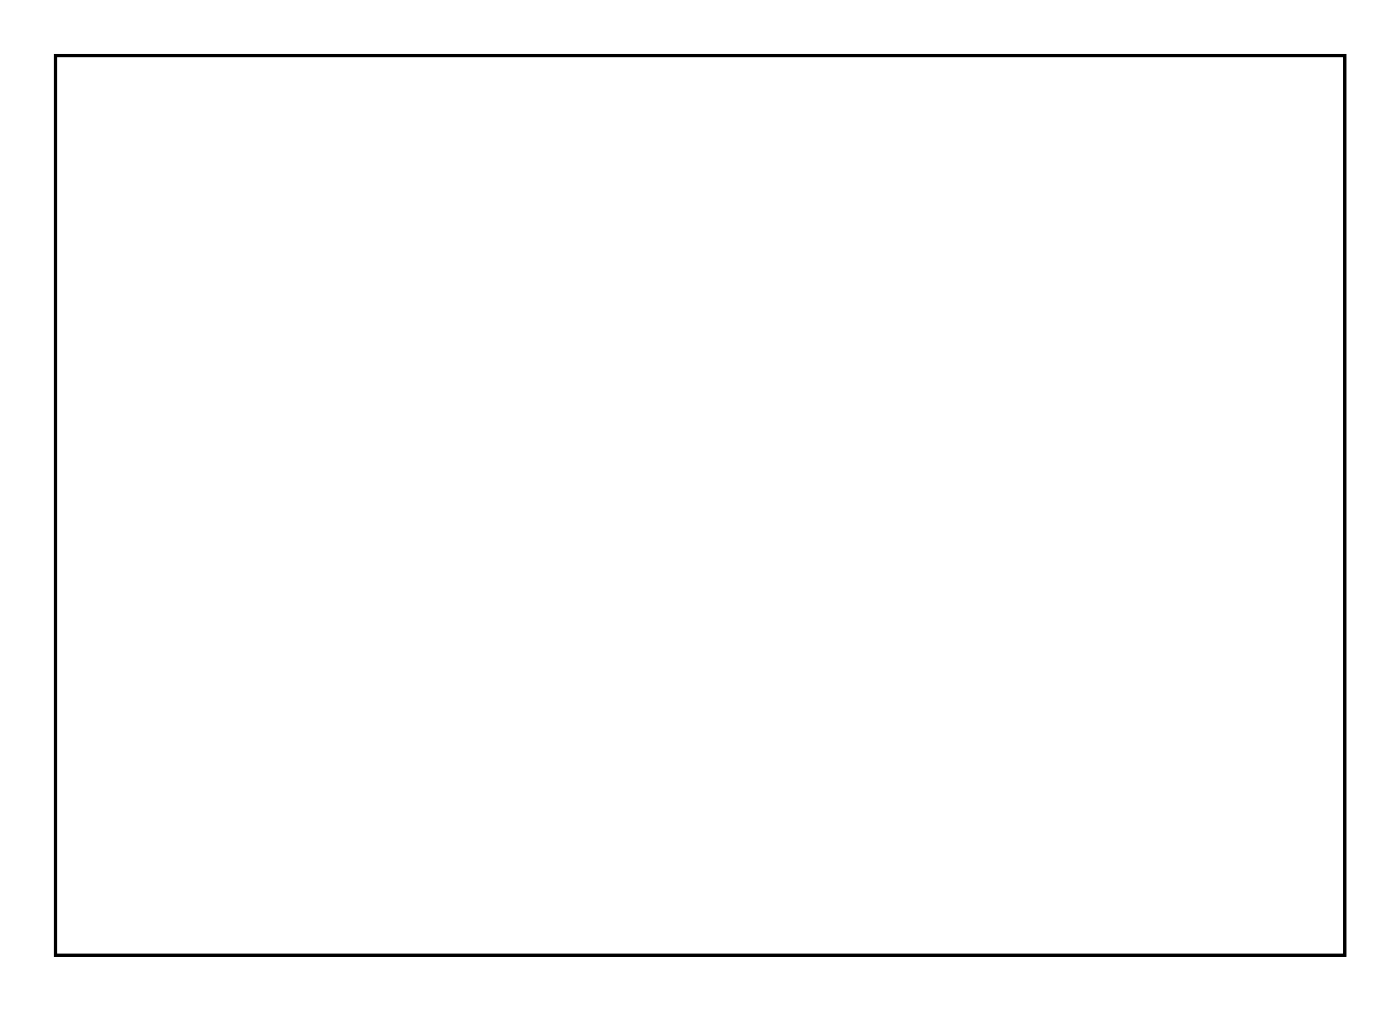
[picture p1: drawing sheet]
<svg xmlns="http://www.w3.org/2000/svg" width="92mm" height="66mm" viewBox="0 0 92 66" stroke-linecap="round" stroke-linejoin="round" font-family="sans-serif">
<path d="M3.6 3.6h84.5v58.9h-84.5z" fill="none" stroke="#000" stroke-width=".2"/>
<path d="M3.6 3.6h84.5v59h-84.5zM3.6 3.6v58.9h84.5v-58.9z" fill="#000"/>
<circle cx="30.8" cy="16.2" r=".68" fill="#fff"/>
<circle cx="30.8" cy="16.2" r=".68" fill="none" stroke="#fff" stroke-width=".68" stroke-linecap="butt"/>
<path d="M30.1 15.5h1.4v1.4h-1.4z" fill="#fff"/>
<path d="M30.1 15.5h1.4v1.4h-1.4z" fill="none" stroke="#fff" stroke-width=".68" stroke-linecap="butt"/>
<circle cx="30.8" cy="18.7" r=".68" fill="#fff"/>
<circle cx="30.8" cy="18.7" r=".68" fill="none" stroke="#fff" stroke-width=".68" stroke-linecap="butt"/>
<circle cx="30.8" cy="21.3" r=".68" fill="#fff"/>
<circle cx="30.8" cy="21.3" r=".68" fill="none" stroke="#fff" stroke-width=".68" stroke-linecap="butt"/>
<circle cx="30.8" cy="23.8" r=".68" fill="#fff"/>
<circle cx="30.8" cy="23.8" r=".68" fill="none" stroke="#fff" stroke-width=".68" stroke-linecap="butt"/>
<circle cx="30.8" cy="26.4" r=".68" fill="#fff"/>
<circle cx="30.8" cy="26.4" r=".68" fill="none" stroke="#fff" stroke-width=".68" stroke-linecap="butt"/>
<circle cx="30.8" cy="28.9" r=".68" fill="#fff"/>
<circle cx="30.8" cy="28.9" r=".68" fill="none" stroke="#fff" stroke-width=".68" stroke-linecap="butt"/>
<circle cx="30.8" cy="31.4" r=".68" fill="#fff"/>
<circle cx="30.8" cy="31.4" r=".68" fill="none" stroke="#fff" stroke-width=".68" stroke-linecap="butt"/>
<circle cx="30.8" cy="34" r=".68" fill="#fff"/>
<circle cx="30.8" cy="34" r=".68" fill="none" stroke="#fff" stroke-width=".68" stroke-linecap="butt"/>
<circle cx="30.8" cy="36.5" r=".68" fill="#fff"/>
<circle cx="30.8" cy="36.5" r=".68" fill="none" stroke="#fff" stroke-width=".68" stroke-linecap="butt"/>
<circle cx="30.8" cy="39.1" r=".68" fill="#fff"/>
<circle cx="30.8" cy="39.1" r=".68" fill="none" stroke="#fff" stroke-width=".68" stroke-linecap="butt"/>
<circle cx="30.8" cy="41.6" r=".68" fill="#fff"/>
<circle cx="30.8" cy="41.6" r=".68" fill="none" stroke="#fff" stroke-width=".68" stroke-linecap="butt"/>
<circle cx="30.8" cy="44.1" r=".68" fill="#fff"/>
<circle cx="30.8" cy="44.1" r=".68" fill="none" stroke="#fff" stroke-width=".68" stroke-linecap="butt"/>
<circle cx="30.8" cy="46.7" r=".68" fill="#fff"/>
<circle cx="30.8" cy="46.7" r=".68" fill="none" stroke="#fff" stroke-width=".68" stroke-linecap="butt"/>
<circle cx="30.8" cy="49.2" r=".68" fill="#fff"/>
<circle cx="30.8" cy="49.2" r=".68" fill="none" stroke="#fff" stroke-width=".68" stroke-linecap="butt"/>
<circle cx="30.8" cy="51.8" r=".68" fill="#fff"/>
<circle cx="30.8" cy="51.8" r=".68" fill="none" stroke="#fff" stroke-width=".68" stroke-linecap="butt"/>
<circle cx="30.8" cy="54.3" r=".68" fill="#fff"/>
<circle cx="30.8" cy="54.3" r=".68" fill="none" stroke="#fff" stroke-width=".68" stroke-linecap="butt"/>
<circle cx="30.8" cy="56.8" r=".68" fill="#fff"/>
<circle cx="30.8" cy="56.8" r=".68" fill="none" stroke="#fff" stroke-width=".68" stroke-linecap="butt"/>
<circle cx="46" cy="16.2" r=".68" fill="#fff"/>
<circle cx="46" cy="16.2" r=".68" fill="none" stroke="#fff" stroke-width=".68" stroke-linecap="butt"/>
<circle cx="46" cy="18.7" r=".68" fill="#fff"/>
<circle cx="46" cy="18.7" r=".68" fill="none" stroke="#fff" stroke-width=".68" stroke-linecap="butt"/>
<circle cx="46" cy="21.3" r=".68" fill="#fff"/>
<circle cx="46" cy="21.3" r=".68" fill="none" stroke="#fff" stroke-width=".68" stroke-linecap="butt"/>
<circle cx="46" cy="23.8" r=".68" fill="#fff"/>
<circle cx="46" cy="23.8" r=".68" fill="none" stroke="#fff" stroke-width=".68" stroke-linecap="butt"/>
<circle cx="46" cy="26.4" r=".68" fill="#fff"/>
<circle cx="46" cy="26.4" r=".68" fill="none" stroke="#fff" stroke-width=".68" stroke-linecap="butt"/>
<circle cx="46" cy="28.9" r=".68" fill="#fff"/>
<circle cx="46" cy="28.9" r=".68" fill="none" stroke="#fff" stroke-width=".68" stroke-linecap="butt"/>
<circle cx="46" cy="36.5" r=".68" fill="#fff"/>
<circle cx="46" cy="36.5" r=".68" fill="none" stroke="#fff" stroke-width=".68" stroke-linecap="butt"/>
<circle cx="46" cy="39.1" r=".68" fill="#fff"/>
<circle cx="46" cy="39.1" r=".68" fill="none" stroke="#fff" stroke-width=".68" stroke-linecap="butt"/>
<circle cx="46" cy="34" r=".68" fill="#fff"/>
<circle cx="46" cy="34" r=".68" fill="none" stroke="#fff" stroke-width=".68" stroke-linecap="butt"/>
<circle cx="46" cy="31.4" r=".68" fill="#fff"/>
<circle cx="46" cy="31.4" r=".68" fill="none" stroke="#fff" stroke-width=".68" stroke-linecap="butt"/>
<circle cx="46" cy="41.6" r=".68" fill="#fff"/>
<circle cx="46" cy="41.6" r=".68" fill="none" stroke="#fff" stroke-width=".68" stroke-linecap="butt"/>
<circle cx="46" cy="44.1" r=".68" fill="#fff"/>
<circle cx="46" cy="44.1" r=".68" fill="none" stroke="#fff" stroke-width=".68" stroke-linecap="butt"/>
<circle cx="46" cy="46.7" r=".68" fill="#fff"/>
<circle cx="46" cy="46.7" r=".68" fill="none" stroke="#fff" stroke-width=".68" stroke-linecap="butt"/>
<circle cx="46" cy="49.2" r=".68" fill="#fff"/>
<circle cx="46" cy="49.2" r=".68" fill="none" stroke="#fff" stroke-width=".68" stroke-linecap="butt"/>
<circle cx="46" cy="51.8" r=".68" fill="#fff"/>
<circle cx="46" cy="51.8" r=".68" fill="none" stroke="#fff" stroke-width=".68" stroke-linecap="butt"/>
<circle cx="46" cy="54.3" r=".68" fill="#fff"/>
<circle cx="46" cy="54.3" r=".68" fill="none" stroke="#fff" stroke-width=".68" stroke-linecap="butt"/>
<circle cx="46" cy="56.8" r=".68" fill="#fff"/>
<circle cx="46" cy="56.8" r=".68" fill="none" stroke="#fff" stroke-width=".68" stroke-linecap="butt"/>
<path d="M65.6 15.5h1.5v1.4h-1.5z" fill="#fff"/>
<path d="M65.6 15.5h1.5v1.4h-1.5z" fill="none" stroke="#fff" stroke-width=".76" stroke-linecap="butt"/>
<circle cx="66.3" cy="16.2" r=".74" fill="#fff"/>
<circle cx="66.3" cy="16.2" r=".74" fill="none" stroke="#fff" stroke-width=".76" stroke-linecap="butt"/>
<circle cx="63.8" cy="16.2" r=".74" fill="#fff"/>
<circle cx="63.8" cy="16.2" r=".74" fill="none" stroke="#fff" stroke-width=".76" stroke-linecap="butt"/>
<circle cx="61.3" cy="16.2" r=".74" fill="#fff"/>
<circle cx="61.3" cy="16.2" r=".74" fill="none" stroke="#fff" stroke-width=".76" stroke-linecap="butt"/>
<circle cx="18.1" cy="55.7" r=".58" fill="#fff"/>
<circle cx="18.1" cy="55.7" r=".58" fill="none" stroke="#fff" stroke-width=".51"/>
<circle cx="18.1" cy="49.2" r=".58" fill="#fff"/>
<circle cx="18.1" cy="49.2" r=".58" fill="none" stroke="#fff" stroke-width=".51"/>
<path d="M17.3 28.2h1.5v1.4h-1.5z" fill="#fff"/>
<path d="M17.3 28.2h1.5v1.4h-1.5z" fill="none" stroke="#fff" stroke-width=".76" stroke-linecap="butt"/>
<circle cx="18.1" cy="28.9" r=".74" fill="#fff"/>
<circle cx="18.1" cy="28.9" r=".74" fill="none" stroke="#fff" stroke-width=".76" stroke-linecap="butt"/>
<circle cx="18.1" cy="31.4" r=".74" fill="#fff"/>
<circle cx="18.1" cy="31.4" r=".74" fill="none" stroke="#fff" stroke-width=".76" stroke-linecap="butt"/>
<circle cx="18.1" cy="34" r=".74" fill="#fff"/>
<circle cx="18.1" cy="34" r=".74" fill="none" stroke="#fff" stroke-width=".76" stroke-linecap="butt"/>
<circle cx="74.9" cy="31.4" r=".58" fill="#fff"/>
<circle cx="74.9" cy="31.4" r=".58" fill="none" stroke="#fff" stroke-width=".6"/>
<path d="M74.3 30.9h1.2v1.1h-1.2z" fill="#fff"/>
<path d="M74.3 30.9h1.2v1.1h-1.2z" fill="none" stroke="#fff" stroke-width=".6"/>
<circle cx="68.9" cy="31.4" r=".58" fill="#fff"/>
<circle cx="68.9" cy="31.4" r=".58" fill="none" stroke="#fff" stroke-width=".6"/>
<circle cx="70.9" cy="31.4" r=".58" fill="#fff"/>
<circle cx="70.9" cy="31.4" r=".58" fill="none" stroke="#fff" stroke-width=".6"/>
<circle cx="72.9" cy="31.4" r=".58" fill="#fff"/>
<circle cx="72.9" cy="31.4" r=".58" fill="none" stroke="#fff" stroke-width=".6"/>
</svg>
